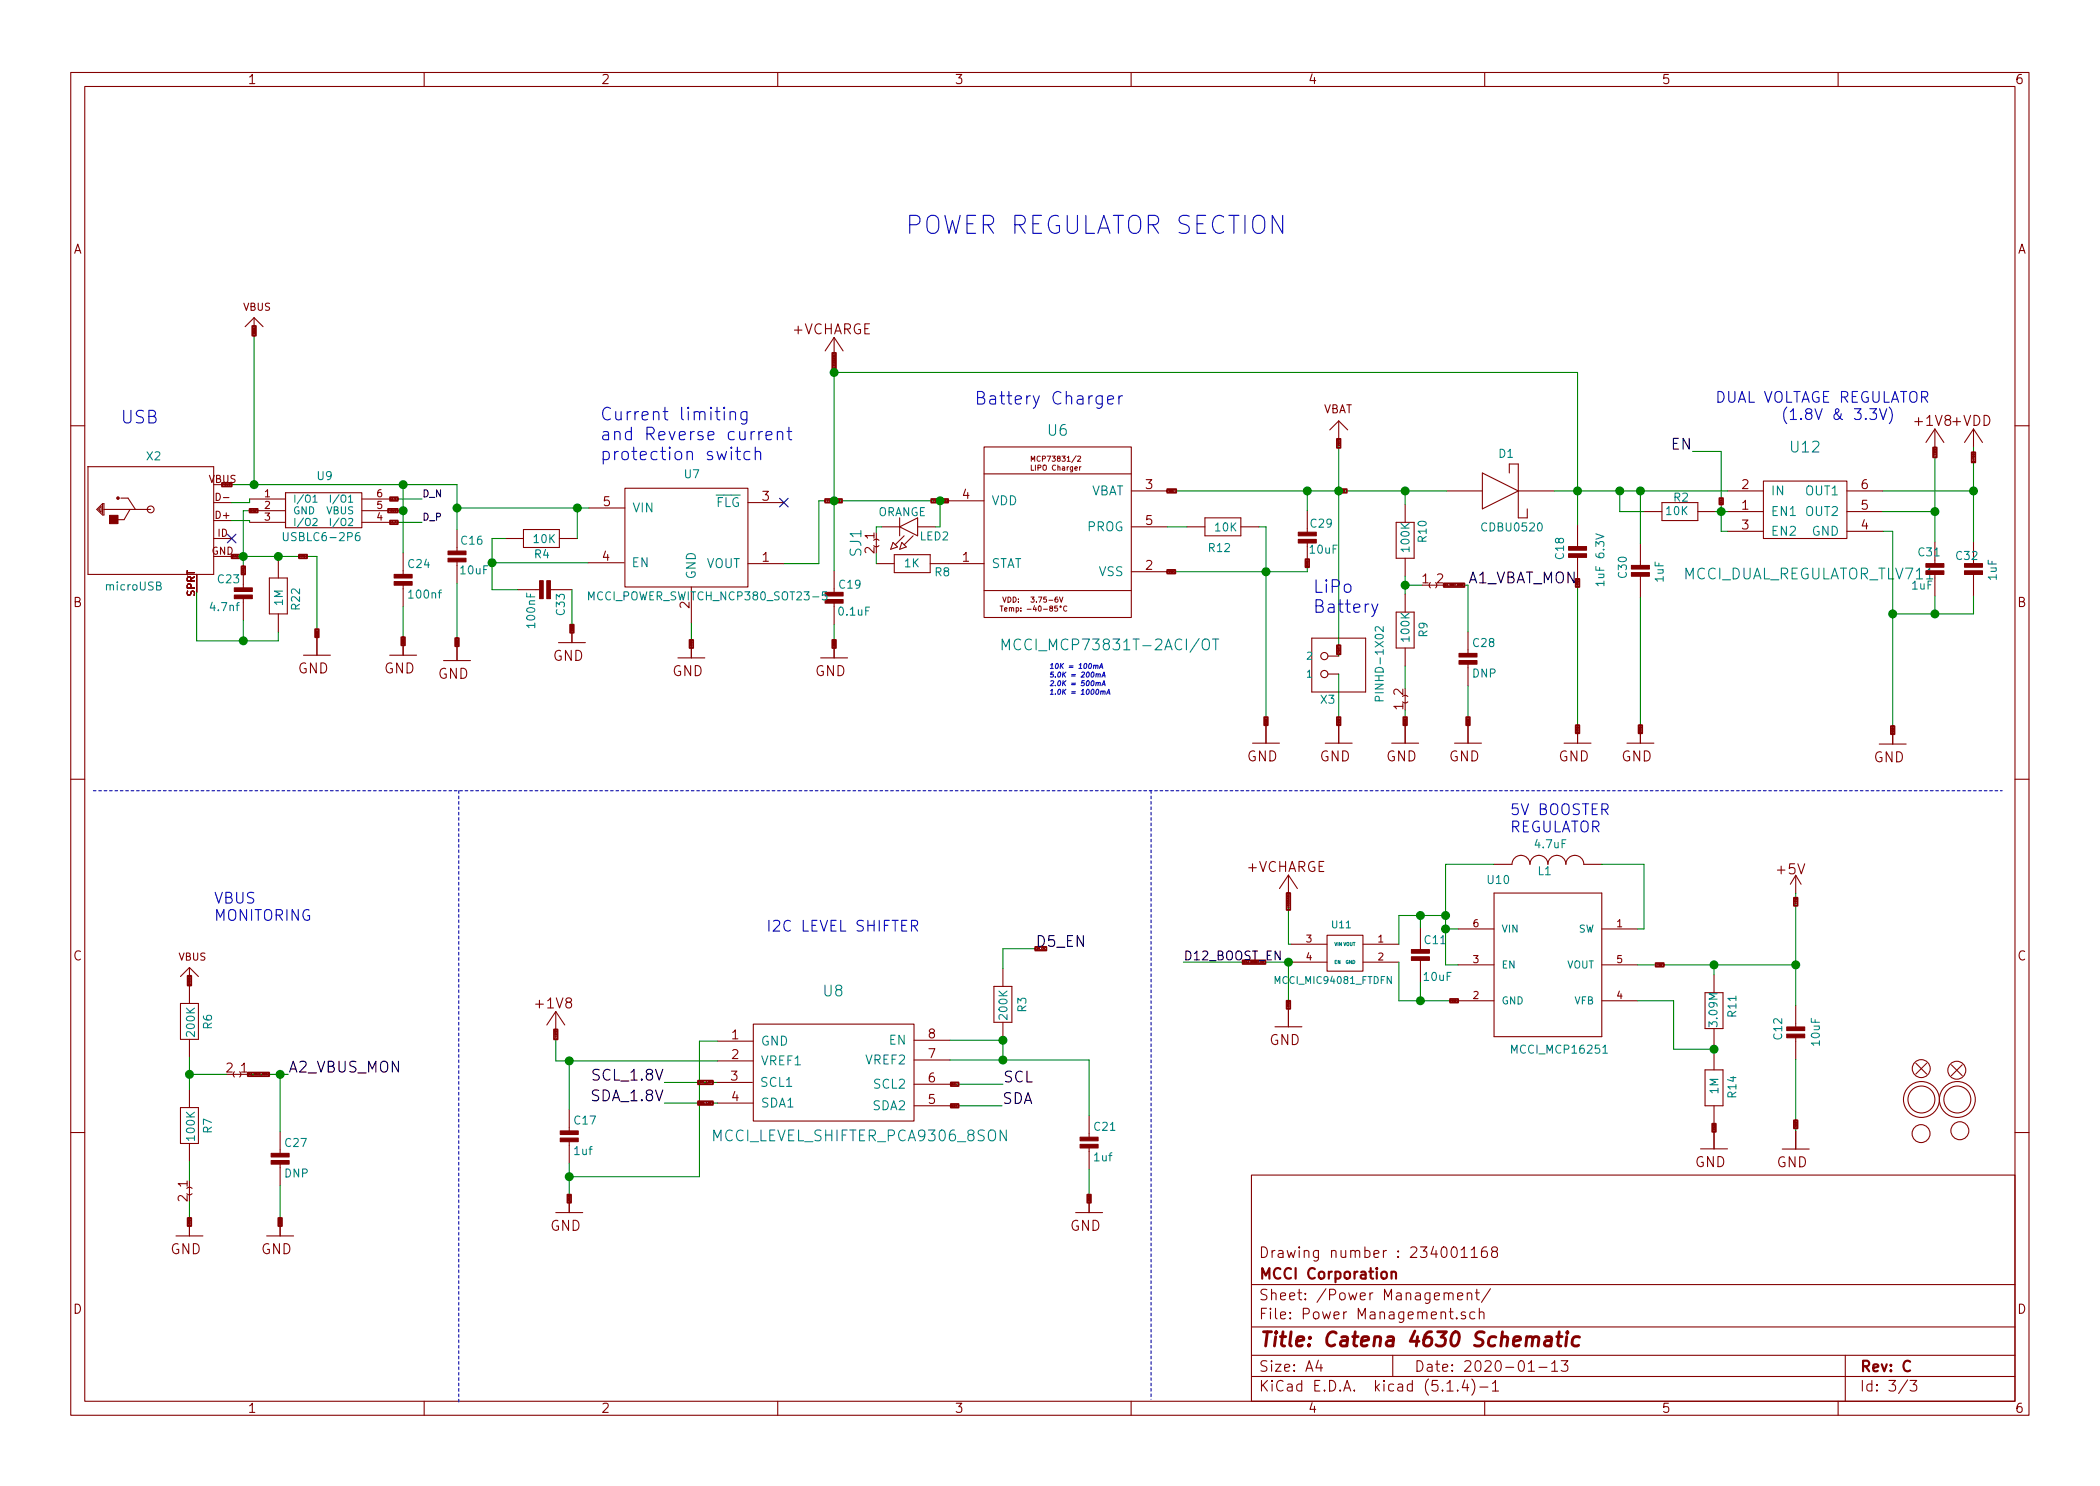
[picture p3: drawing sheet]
<svg xmlns="http://www.w3.org/2000/svg" width="297mm" height="210mm" viewBox="0 0 297 210" stroke-linecap="round" stroke-linejoin="round" font-family="sans-serif">
<defs><g id="words">
<text font-size="3.5" fill="#0000c2" x="128" y="33.1">POWER REGULATOR SECTION</text>
<text font-size="2.8" fill="#840000" x="178" y="190.5">Title: Catena 4630 Schematic</text>
<g font-size="2.5" fill="#0000c2">
<text x="17" y="59.9">USB</text>
<text x="84.8" y="59.5">Current limiting</text>
<text x="137.8" y="57.3">Battery Charger</text>
<text x="84.8" y="62.3">and Reverse current</text>
<text x="84.8" y="65.1">protection switch</text>
<text x="185.7" y="83.9">LiPo</text>
<text x="185.7" y="86.7">Battery</text>
</g>
<g font-size="2.1" fill="#0000c2">
<text x="242.6" y="57">DUAL VOLTAGE REGULATOR</text>
<text x="247.3" y="59.4">(1.8V &amp; 3.3V)</text>
<text x="213.5" y="115.3">5V BOOSTER</text>
<text x="213.5" y="117.8">REGULATOR</text>
<text x="30.2" y="127.9">VBUS</text>
<text x="30.2" y="130.3">MONITORING</text>
<text x="108.3" y="131.8">I2C LEVEL SHIFTER</text>
</g>
<g font-size="2.1" fill="#008484">
<text x="148.3" y="61.7">U6</text>
<text x="253.4" y="64">U12</text>
<text x="121.8" y="78.7" transform="rotate(-90 121.8 78.7)">SJ1</text>
<text x="238" y="82">MCCI_DUAL_REGULATOR_TLV711</text>
<text x="143.2" y="92">MCCI_MCP73831T-2ACI/OT</text>
<text x="116.5" y="141">U8</text>
<text x="101.1" y="161.5">MCCI_LEVEL_SHIFTER_PCA9306_8SON</text>
</g>
<g font-size="2.1">
<text x="236.4" y="63.6">EN</text>
<text x="207.6" y="82.5">A1_VBAT_MON</text>
<text x="146.4" y="134">D5_EN</text>
<text x="40.8" y="151.8">A2_VBUS_MON</text>
<text x="83.9" y="155.8">SDA_1.8V</text>
<text x="84.2" y="152.9">SCL_1.8V</text>
<text x="141.9" y="153.2">SCL</text>
<text x="141.7" y="156.2">SDA</text>
</g>
<g font-size="2.1" fill="#840000">
<text x="178" y="178">Drawing number : 234001168</text>
<text x="178" y="184">Sheet: /Power Management/</text>
<text x="178" y="181">MCCI Corporation</text>
<text x="178" y="186.7">File: Power Management.sch</text>
<text x="178" y="196.9">KiCad E.D.A. kicad (5.1.4)-1</text>
<text x="178" y="194.1">Size: A4</text>
<text x="200" y="194.1">Date: 2020-01-13</text>
<text x="263" y="194.1">Rev: C</text>
<text x="263" y="196.9">Id: 3/3</text>
</g>
<g font-size="2" fill="#840000">
<text x="112.1" y="47.3">+VCHARGE</text>
<text x="271" y="60.3">+1V8 +VDD</text>
<text x="42.1" y="95.3">GND</text>
<text x="54.3" y="95.3">GND</text>
<text x="78.2" y="93.5">GND</text>
<text x="95.1" y="95.7">GND</text>
<text x="115.3" y="95.7">GND</text>
<text x="62" y="96.1">GND</text>
<text x="176.4" y="107.7">GND</text>
<text x="186.7" y="107.7">GND</text>
<text x="196.1" y="107.7">GND</text>
<text x="205" y="107.7">GND</text>
<text x="220.4" y="107.7">GND</text>
<text x="229.3" y="107.7">GND</text>
<text x="265" y="107.9">GND</text>
<text x="176.4" y="123.4">+VCHARGE</text>
<text x="251.5" y="123.7">+5V</text>
<text x="75.9" y="142.7">+1V8</text>
<text x="179.6" y="147.9">GND</text>
<text x="239.8" y="165.1">GND</text>
<text x="251.3" y="165.2">GND</text>
<text x="24.1" y="177.5">GND</text>
<text x="36.9" y="177.5">GND</text>
<text x="77.8" y="174.2">GND</text>
<text x="151.4" y="174.2">GND</text>
</g>
<g font-size="1.8" fill="#840000">
<text x="35" y="11.9">1</text>
<text x="85" y="11.9">2</text>
<text x="135" y="11.9">3</text>
<text x="185" y="11.9">4</text>
<text x="235" y="11.9">5</text>
<text x="285" y="11.9">6</text>
<text x="10.4" y="35.9">A</text>
<text x="285.4" y="35.9">A</text>
<text x="85.4" y="71.6">5</text>
<text x="107.8" y="70.9">3</text>
<text x="136.2" y="70.6">4</text>
<text x="162.1" y="69.2">3</text>
<text x="246.4" y="69.2">2</text>
<text x="263.3" y="69.2">6</text>
<text x="123.7" y="76.3" transform="rotate(-90 123.7 76.3)">1</text>
<text x="162.1" y="74.3">5</text>
<text x="246.4" y="72.1">1</text>
<text x="246.4" y="74.9">3</text>
<text x="263.3" y="74.9">4</text>
<text x="263.3" y="72.1">5</text>
<text x="85.2" y="79.4">4</text>
<text x="107.8" y="79.5">1</text>
<text x="123.7" y="78.3" transform="rotate(-90 123.7 78.3)">2</text>
<text x="136.2" y="79.5">1</text>
<text x="162.1" y="80.6">2</text>
<text x="201.2" y="82.5">1</text>
<text x="203.2" y="82.5">2</text>
<text x="10.4" y="85.9">B</text>
<text x="97.5" y="86.1" transform="rotate(-90 97.5 86.1)">2</text>
<text x="285.4" y="85.9">B</text>
<text x="198.5" y="100.4" transform="rotate(-90 198.5 100.4)">1</text>
<text x="198.5" y="98.4" transform="rotate(-90 198.5 98.4)">2</text>
<text x="10.4" y="135.9">C</text>
<text x="285.4" y="135.9">C</text>
<text x="103.5" y="147.1">1</text>
<text x="103.5" y="149.9">2</text>
<text x="131.3" y="149.7">7</text>
<text x="131.3" y="146.9">8</text>
<text x="32" y="151.8">2</text>
<text x="34.1" y="151.8">1</text>
<text x="103.4" y="152.9">3</text>
<text x="103.5" y="155.8">4</text>
<text x="131.3" y="153.2">6</text>
<text x="131.3" y="156.2">5</text>
<text x="26.5" y="168" transform="rotate(-90 26.5 168)">1</text>
<text x="26.5" y="170" transform="rotate(-90 26.5 170)">2</text>
<text x="10.4" y="185.9">D</text>
<text x="285.4" y="185.9">D</text>
<text x="35" y="199.9">1</text>
<text x="85" y="199.9">2</text>
<text x="135" y="199.9">3</text>
<text x="185" y="199.9">4</text>
<text x="235" y="199.9">5</text>
<text x="285" y="199.9">6</text>
</g>
<g font-size="1.8" fill="#008484">
<text x="101.2" y="71.7">FLG</text>
<text x="140.2" y="71.5">VDD</text>
<text x="154.2" y="70.1">VBAT</text>
<text x="250.4" y="70.1">IN</text>
<text x="255.5" y="70.1">OUT1</text>
<text x="89.4" y="72.5">VIN</text>
<text x="153.8" y="75.2">PROG</text>
<text x="250.4" y="73">EN1</text>
<text x="250.4" y="75.8">EN2</text>
<text x="255.5" y="73">OUT2</text>
<text x="256.3" y="75.8">GND</text>
<text x="89.3" y="80.3">EN</text>
<text x="98.4" y="82" transform="rotate(-90 98.4 82)">GND</text>
<text x="99.9" y="80.4">VOUT</text>
<text x="140.2" y="80.4">STAT</text>
<text x="155.5" y="81.5">VSS</text>
<text x="107.6" y="147.9">GND</text>
<text x="125.8" y="147.8">EN</text>
<text x="107.4" y="153.8">SCL1</text>
<text x="107.6" y="150.7">VREF1</text>
<text x="122.6" y="150.6">VREF2</text>
<text x="123.7" y="154">SCL2</text>
<text x="107.6" y="156.7">SDA1</text>
<text x="123.5" y="157.1">SDA2</text>
</g>
<text font-size="1.7" x="167.4" y="135.9">D12_BOOST_EN</text>
<text font-size="1.6" fill="#840000" x="187.1" y="58.5">VBAT</text>
<g font-size="1.6" fill="#008484">
<text x="20.8" y="65.1">X2</text>
<text x="212" y="64.8">D1</text>
<text x="44.9" y="67.9">U9</text>
<text x="96.9" y="67.7">U7</text>
<text x="236.8" y="71">R2</text>
<text x="40.6" y="76.5">USBLC6-2P6</text>
<text x="65.3" y="77.1">C16</text>
<text x="75.5" y="76.8">10K</text>
<text x="124.2" y="73">ORANGE</text>
<text x="130.1" y="76.4">LED2</text>
<text x="171.9" y="75.2">10K</text>
<text x="185.4" y="74.6">C29</text>
<text x="199.4" y="78" transform="rotate(-90 199.4 78)">100K</text>
<text x="201.8" y="76.7" transform="rotate(-90 201.8 76.7)">R10</text>
<text x="209.8" y="75.2">CDBU0520</text>
<text x="235.7" y="72.9">10K</text>
<text x="15.1" y="83.5">microUSB</text>
<text x="30.9" y="82.5">C23</text>
<text x="57.8" y="80.4">C24</text>
<text x="65.2" y="81.2">10uF</text>
<text x="75.6" y="79">R4</text>
<text x="118.8" y="83.3">C19</text>
<text x="128" y="80.3">1K</text>
<text x="132.3" y="81.5">R8</text>
<text x="171" y="78.1">R12</text>
<text x="185.3" y="78.3">10uF</text>
<text x="221.2" y="79.1" transform="rotate(-90 221.2 79.1)">C18</text>
<text x="226.9" y="82.5" transform="rotate(-90 226.9 82.5)">1uF 6.3V</text>
<text x="230.1" y="81.7" transform="rotate(-90 230.1 81.7)">C30</text>
<text x="235.3" y="82.3" transform="rotate(-90 235.3 82.3)">1uF</text>
<text x="270.5" y="83.4">1uF</text>
<text x="271.4" y="78.7">C31</text>
<text x="276.8" y="79.2">C32</text>
<text x="282.4" y="82.1" transform="rotate(-90 282.4 82.1)">1uF</text>
<text x="29.9" y="86.5">4.7nf</text>
<text x="40" y="85.7" transform="rotate(-90 40 85.7)">1M</text>
<text x="42.4" y="86.2" transform="rotate(-90 42.4 86.2)">R22</text>
<text x="58" y="84.7">100nf</text>
<text x="75.7" y="88.7" transform="rotate(-90 75.7 88.7)">100nF</text>
<text x="79.9" y="87" transform="rotate(-90 79.9 87)">C33</text>
<text x="83.9" y="84.9">MCCI_POWER_SWITCH_NCP380_SOT23-5</text>
<text x="118.7" y="87.1">0.1uF</text>
<text x="199.4" y="90.7" transform="rotate(-90 199.4 90.7)">100K</text>
<text x="201.9" y="90.1" transform="rotate(-90 201.9 90.1)">R9</text>
<text x="208.3" y="95.9">DNP</text>
<text x="208.4" y="91.5">C28</text>
<text x="186.8" y="99.6">X3</text>
<text x="195.7" y="98.5" transform="rotate(-90 195.7 98.5)">PINHD-1X02</text>
<text x="210.5" y="125.1">U10</text>
<text x="217.2" y="120">4.7uF</text>
<text x="217.6" y="123.8">L1</text>
<text x="201.6" y="133.6">C11</text>
<text x="145.2" y="143.2" transform="rotate(-90 145.2 143.2)">R3</text>
<text x="201.5" y="138.8">10uF</text>
<text x="245.6" y="143.8" transform="rotate(-90 245.6 143.8)">R11</text>
<text x="27.6" y="146.6" transform="rotate(-90 27.6 146.6)">200K</text>
<text x="30" y="145.6" transform="rotate(-90 30 145.6)">R6</text>
<text x="142.5" y="144.1" transform="rotate(-90 142.5 144.1)">200K</text>
<text x="214.1" y="149.1">MCCI_MCP16251</text>
<text x="242.9" y="145.1" transform="rotate(-90 242.9 145.1)">3.09M</text>
<text x="252.1" y="147" transform="rotate(-90 252.1 147)">C12</text>
<text x="257.4" y="147.9" transform="rotate(-90 257.4 147.9)">10uF</text>
<text x="243.1" y="154.8" transform="rotate(-90 243.1 154.8)">1M</text>
<text x="245.6" y="155.3" transform="rotate(-90 245.6 155.3)">R14</text>
<text x="27.6" y="161.3" transform="rotate(-90 27.6 161.3)">100K</text>
<text x="30" y="160.3" transform="rotate(-90 30 160.3)">R7</text>
<text x="81.3" y="159.1">C17</text>
<text x="154.8" y="160">C21</text>
<text x="40.3" y="166.6">DNP</text>
<text x="40.4" y="162.3">C27</text>
<text x="81.3" y="163.4">1uf</text>
<text x="154.8" y="164.3">1uf</text>
</g>
<g font-size="1.4" fill="#840000">
<text x="34.4" y="44">VBUS</text>
<text x="29.5" y="68.3">VBUS</text>
<text x="30.8" y="70.9">D-</text>
<text x="37.5" y="70.4">1</text>
<text x="53.3" y="70.4">6</text>
<text x="30.6" y="73.4">D+</text>
<text x="30.8" y="75.9">ID</text>
<text x="37.5" y="72">2</text>
<text x="37.5" y="73.7">3</text>
<text x="53.3" y="73.7">4</text>
<text x="53.3" y="72">5</text>
<text x="29.9" y="78.5">GND</text>
<text x="27.6" y="84.4" transform="rotate(-90 27.6 84.4)">SPRT</text>
<text x="208.4" y="131.2">6</text>
<text x="228.7" y="131.2">1</text>
<text x="25.3" y="135.9">VBUS</text>
<text x="184.8" y="133.3">3</text>
<text x="184.8" y="135.9">4</text>
<text x="194.9" y="133.3">1</text>
<text x="194.9" y="135.9">2</text>
<text x="208.4" y="136.3">3</text>
<text x="228.7" y="136.3">5</text>
<text x="208.4" y="141.3">2</text>
<text x="228.7" y="141.3">4</text>
</g>
<g font-size="1.4" fill="#008484">
<text x="41.4" y="71.1">I/O1</text>
<text x="47.5" y="71.1">I/O1</text>
<text x="41.4" y="72.8">GND</text>
<text x="41.4" y="74.4">I/O2</text>
<text x="46.2" y="72.8">VBUS</text>
<text x="185" y="95.9">1</text>
<text x="185" y="93.3">2</text>
<text x="188.5" y="131.3">U11</text>
<text x="212.3" y="131.9">VIN</text>
<text x="223.3" y="131.9">SW</text>
<text x="212.3" y="137">EN</text>
<text x="221.6" y="137">VOUT</text>
<text x="180.6" y="139.2">MCCI_MIC94081_FTDFN</text>
<text x="212.3" y="142.1">GND</text>
<text x="222.7" y="142.1">VFB</text>
</g>
<g font-size="1.4">
<text x="59.7" y="70.4">D_N</text>
<text x="59.7" y="73.7">D_P</text>
</g>
<g font-size="1" fill="#840000">
<text x="146.4" y="65.3">MCP73831/2</text>
<text x="146" y="66.6">LIPO Charger</text>
<text x="141.5" y="86.5">Temp:</text>
<text x="141.8" y="85.2">VDD:</text>
<text x="146" y="86.5">-40-85°C</text>
<text x="146.3" y="85.2">3.75-6V</text>
</g>
<g font-size="1" fill="#0000c2">
<text x="148.3" y="94.6">10K = 100mA</text>
<text x="148.3" y="95.9">5.0K = 200mA</text>
<text x="148.3" y="97.1">2.0K = 500mA</text>
<text x="148.3" y="98.3">1.0K = 1000mA</text>
</g>
<g font-size=".6" fill="#008484">
<text x="188.7" y="133.8">VIN VOUT</text>
<text x="188.7" y="136.4">EN</text>
<text x="190.3" y="136.4">GND</text>
</g>
<g font-size=".4" fill="#840000">
<text x="36.1" y="47.3" transform="rotate(-90 36.1 47.3)">VBUS</text>
<text x="118.1" y="52.2" transform="rotate(-90 118.1 52.2)">+VCHARGE</text>
<text x="189.5" y="63.2" transform="rotate(-90 189.5 63.2)">VBAT</text>
<text x="273.8" y="64.3" transform="rotate(-90 273.8 64.3)">+1V8</text>
<text x="279.3" y="65.1" transform="rotate(-90 279.3 65.1)">+VDD</text>
<text x="31.6" y="68.7">VBUS</text>
<text x="55.4" y="70.7">D_N</text>
<text x="116.9" y="71">+VCHARGE</text>
<text x="132" y="71">+VCHARGE</text>
<text x="165.3" y="69.6">VBAT</text>
<text x="189.4" y="69.6">VBAT</text>
<text x="243.6" y="71.2" transform="rotate(-90 243.6 71.2)">EN</text>
<text x="35.5" y="72.4">GND</text>
<text x="55.1" y="72.4">VBUS</text>
<text x="55.4" y="74">D_P</text>
<text x="32.9" y="78.9">GND</text>
<text x="42.4" y="78.9">GND</text>
<text x="165.3" y="81">GND</text>
<text x="185" y="80.1" transform="rotate(-90 185 80.1)">GND</text>
<text x="204.4" y="82.9">A1_VBAT_MON</text>
<text x="223.3" y="82.8" transform="rotate(-90 223.3 82.8)">GND</text>
<text x="81" y="89.3" transform="rotate(-90 81 89.3)">GND</text>
<text x="45" y="90" transform="rotate(-90 45 90)">GND</text>
<text x="57.1" y="91.1" transform="rotate(-90 57.1 91.1)">GND</text>
<text x="97.9" y="91.5" transform="rotate(-90 97.9 91.5)">GND</text>
<text x="118.1" y="91.5" transform="rotate(-90 118.1 91.5)">GND</text>
<text x="189.5" y="92.4" transform="rotate(-90 189.5 92.4)">VBAT</text>
<text x="179.2" y="102.5" transform="rotate(-90 179.2 102.5)">GND</text>
<text x="189.5" y="102.5" transform="rotate(-90 189.5 102.5)">GND</text>
<text x="198.9" y="102.5" transform="rotate(-90 198.9 102.5)">GND</text>
<text x="207.8" y="102.5" transform="rotate(-90 207.8 102.5)">GND</text>
<text x="223.3" y="103.6" transform="rotate(-90 223.3 103.6)">GND</text>
<text x="232.2" y="103.6" transform="rotate(-90 232.2 103.6)">GND</text>
<text x="182.4" y="128.5" transform="rotate(-90 182.4 128.5)">+VCHARGE</text>
<text x="254.1" y="127.8" transform="rotate(-90 254.1 127.8)">+5V</text>
<text x="146.6" y="134.4">D5_EN</text>
<text x="175.9" y="136.3">D12_BOOST_EN</text>
<text x="234.5" y="136.6">+5V</text>
<text x="26.9" y="139.3" transform="rotate(-90 26.9 139.3)">VBUS</text>
<text x="182.4" y="142.5" transform="rotate(-90 182.4 142.5)">GND</text>
<text x="205.3" y="141.7">GND</text>
<text x="78.7" y="146.7" transform="rotate(-90 78.7 146.7)">+1V8</text>
<text x="35.2" y="152.1">A2_VBUS_MON</text>
<text x="99.1" y="153.3">SCL_1.8V</text>
<text x="134.6" y="153.5">SCL</text>
<text x="99" y="156.2">SDA_1.8V</text>
<text x="134.6" y="156.6">SDA</text>
<text x="242.6" y="159.9" transform="rotate(-90 242.6 159.9)">GND</text>
<text x="254.1" y="159.5" transform="rotate(-90 254.1 159.5)">GND</text>
<text x="26.9" y="173.3" transform="rotate(-90 26.9 173.3)">GND</text>
<text x="39.8" y="173.3" transform="rotate(-90 39.8 173.3)">GND</text>
<text x="154.2" y="170" transform="rotate(-90 154.2 170)">GND</text>
</g>
</g></defs>
<g fill="none" stroke="#840000" stroke-width=".15">
<path d="M10 10.3h277v189.9h-277zM12 12.2h273v186.1h-273zM60 10.3v1.9M110 10.3v1.9M160 10.3v1.9M210 10.3v1.9M260 10.3v1.9M35.9 45l-1.2 1.2M35.9 45v2.5M35.9 45l1.3 1.2M118 47.7v2.6M118 47.7l-1.3 2"/>
<path d="M118 47.7l1.3 2M189.4 59.6v2.5M189.4 59.6l-1.3 1.2M189.4 59.6l1.2 1.2M10 60.2h2M12.4 66h17.8v15.3h-17.8v-15.3M13.7 72.1l.8-.8h.2v1.6h-.2zM13.9 72.1l.4-.4v.8l-.2-.2v-.2M14.5 71.3v1.4M14.7 72.1h6.6M17.1 70.5h1l1.1 1.6M18.4 72.1l-.8 1.4h-1.2"/>
<path d="M30.2 71.1h2.6M30.2 73.7h2.6M30.2 78.7h2.6M30.2 76.2h2.6M30.2 68.6h2.6M35.3 73.9h5.1M35.3 70.6h5.1M35.3 72.3h5.1M39.4 79.2v2.6M40.4 69.7v5zM40.4 69.7h10.8v5h-10.8zM51.2 73.9h5.1"/>
<path d="M51.2 70.6h5.1M51.2 72.3h5.1M57 78.2v3.3M64.6 74.9v3.3M64.6 79.2v3.3M71.5 76.2h2.5M74 74.9h5.1v2.6h-5.1zM79.1 76.2h2.6M83.2 79.6h5.1M83.3 71.9h5.1M88.4 69.1h17.4v14h-17.4zM105.8 71.1h5.1"/>
<path d="M105.8 79.8h5.1M123.6 76.4a.55 .55 0 0 1 .7 0M123.6 77.2a.55 .55 0 0 0 .7 0M124 76.3v1zM124 79.8h2.5M124.7 74.5h2.6M126.3 76.8l.6 .6-.9 .3zM126.5 78.5h5.1v2.5h-5.1zM127.3 74.5l2.5-1.2v2.5zM127.3 73.3v2.5M127.6 76.8l.6 .6-.9 .3zM127.9 75.8l-1.3 1.3"/>
<path d="M129.2 75.8l-1.3 1.3M129.8 74.5h2.5M131.6 79.8h7.6M134.1 70.9h5.1M139.2 63.2h20.8v24.2h-20.8zM139.2 67.1h20.8M160 69.5h5.1M160 74.5h5.1M167.9 74.5h2.5M170.4 73.3h5.1v2.5h-5.1zM175.5 74.5h2.6M184.9 72.3v3.3"/>
<path d="M184.9 76.6v3.3M197.5 73.9h2.5v5.1h-2.5zM198.8 71.4v2.5M198.8 79v2.5M204.6 69.5h5.1M209.7 66.9l5.1 2.6-5.1 2.5zM213.5 66.9v-1.2h1.3v7.6h1.2v-1.3M214.8 69.5h5M223.1 74.3v3.3M223.1 78.6v3.3M232 77v3.3M232.5 72.4h2.6"/>
<path d="M235.1 71.1h5.1v2.6h-5.1zM240.2 72.4h2.5M244.3 72.4h5.1M244.3 69.5h5.1M244.3 75.2h5.1M249.4 68.1h11.8v8.1h-11.8zM261.2 72.4h5.1M261.2 69.5h5.1M261.2 75.2h5.1M273.7 60.7v2.5M273.7 76.7v3.3M273.7 60.7l-1.3 1.9"/>
<path d="M273.7 60.7l1.3 1.9M279.1 60.7v2.5M279.1 76.7v3.3M279.1 60.7l-1.2 1.9M279.1 60.7l1.3 1.9M285 60.2h2M27.8 81.3v2.5M34.4 80.1v3.3M34.4 84.4v3.4M38.1 81.8h2.5v5.1h-2.5zM39.4 86.9v2.5M42.9 92.7h3.8"/>
<path d="M44.8 90.2v2.5M55.1 92.7h3.8M57 82.5v3.3M57 90.2v2.5M62.7 93.5h3.8M64.6 90.9v2.6M73.3 83.4h3.3M77.6 83.4h3.3M79 90.9h3.8M80.9 88.4v2.5M95.9 93.1h3.8M97.8 83.1v5"/>
<path d="M97.8 90.5v2.6M116.1 93.1h3.8M118 80.8v3.3M118 85.1v3.3M118 90.5v2.6M139.2 83.6h20.8M160 80.9h5.1M185.5 90.3h7.7v7.6h-7.7zM187.8 95.4h1.6M187.8 92.8h1.6M197.5 86.6h2.5v5.1h-2.5zM198.4 99.3a.55 .55 0 0 0 .7 0"/>
<path d="M198.4 98.5a.55 .55 0 0 1 .7 0M198.8 98.4v1zM198.8 84.1v2.5M198.8 91.7v2.5M202.2 82.8h1zM202.3 82.4a.55 .55 0 0 0 0 .8M203.1 82.4a.55 .55 0 0 1 0 .8M207.6 89.4v3.3M207.6 93.7v3.3M232 81.3v3.3M273.7 81v3.3M279.1 81v3.3"/>
<path d="M10 110.3h2M177.2 105.2h3.8M179.1 102.6v2.6M187.5 105.2h3.8M189.4 102.6v2.6M196.8 105.2h3.9M198.8 102.6v2.6M205.7 105.2h3.8M207.6 102.6v2.6M221.2 105.2h3.8M223.1 102.6v2.6M230.1 105.2h3.8"/>
<path d="M232 102.6v2.6M265.8 105.3h3.8M267.7 102.7v2.6M285 110.3h2M26.8 136.9v5.1M26.8 136.9l-1.3 1.3M26.8 136.9l1.3 1.3M140.6 139.6h2.5v5h-2.5zM141.9 137v2.6M182.2 123.8v2.6M182.2 123.8l-1.2 1.9M182.2 123.8l1.3 1.9"/>
<path d="M182.6 133.6h5.1M182.6 136.1h5.1M187.7 132.3h5.1v5.1h-5.1zM192.8 133.6h5.1M192.8 136.1h5.1M200.9 131.3v3.3M200.9 135.6v3.3M206.2 131.4h5.1M206.2 136.5h5.1M211.3 122.3h2.6a1.27 1.27 0 0 1 1.2-1.3 1.27 1.27 0 0 1 1.3 1.3 1.27 1.27 0 0 1 1.3-1.3 1.27 1.27 0 0 1 1.2 1.3 1.27 1.27 0 0 1 1.3-1.3 1.27 1.27 0 0 1 1.3 1.3 1.27 1.27 0 0 1 1.3-1.3 1.27 1.27 0 0 1 1.2 1.3h2.6M211.3 126.4h15.3v20.3h-15.3zM226.6 131.4h5"/>
<path d="M226.6 136.5h5M242.4 137.9v2.6M254 123.8l-.8 1.3M254 123.8v2.6M254 123.8l.8 1.3M25.5 156.7h2.6v5.1h-2.6zM25.5 142h2.6v5.1h-2.6zM26.8 147.1v2.5M26.8 154.2v2.5M33 152h1zM33.1 151.6a.55 .55 0 0 0 0 .8M33.9 151.6a.55 .55 0 0 1 0 .8"/>
<path d="M78.6 143.1v2.6M78.6 143.1l-1.3 1.9M78.6 143.1l1.3 1.9M80.5 157v3.3M101.3 153.2h5.1M101.5 147.3h5.1M101.5 150.1h5.1M101.5 156.1h5.1M106.6 144.9h22.7v13.7h-22.7zM129.3 158.6h.1M129.3 156.5h5.1M129.3 153.4h5.1"/>
<path d="M129.3 150h5.1M129.3 147.2h5.1M141.9 144.6v2.6M154.1 157.9v3.3M180.3 145.3h3.8M182.2 142.7v2.6M206.2 141.6h5.1M226.6 141.6h5M241.2 151.4h2.5v5.1h-2.5zM241.2 140.5h2.5v5h-2.5zM242.4 145.5v2.6M242.4 148.8v2.6"/>
<path d="M242.4 156.5v2.5M254 142.3v3.3M254 146.6v3.3M271 150.4l1.5 1.6M272.5 150.4l-1.5 1.6M276 150.7l1.5 1.5M277.5 150.7l-1.5 1.5M10 160.2h2M24.9 174.9h3.8M26.4 168.1a.55 .55 0 0 1 .8 0M26.4 168.9a.55 .55 0 0 0 .8 0M26.8 168v1z"/>
<path d="M26.8 161.8v2.5M26.8 172.3v2.6M37.7 174.9h3.8M39.6 160.1v3.3M39.6 164.5v3.3M39.6 172.3v2.6M78.6 171.6h3.8M80.5 161.3v3.3M80.5 169v2.6M152.1 171.6h3.9M154.1 162.2v3.3M154.1 169v2.6"/>
<path d="M177 166.3h108v32h-108zM206.7 176.9l.4-.5v1.5M206.7 177.9h.8M208.1 176.9l.3-.2 .1-.3v1.5M208.1 177.9h.9M210.3 176.4a.59 .59 0 0 0-.8 .7l.1 .7a.51 .51 0 0 0 .7 0 .61 .61 0 0 0 0-.7 .57 .57 0 0 0-.7 0l-.1 .2M211.3 177.1l-.2-.1-.1-.2 .1-.3a.48 .48 0 0 1 .7 .1v.2l-.1 .2-.4 .1a.48 .48 0 0 0-.2 .7 .53 .53 0 0 0 .7 0 .51 .51 0 0 0-.3-.7M240.5 162.6h3.8M242.4 160v2.6M252.1 162.6h3.8M254 160v2.6M285 160.2h2"/>
<path d="M60 198.3v1.9M110 198.3v1.9M160 198.3v1.9M177 194.8h108M177 191.8h108M177 187.8h108M177 181.8h108M186.5 192.5l-.4 1h1M186.8 193v1M197 191.8v3M204.7 196.8h.8M204.9 183.1l.2-.2 .4 .1v.9"/>
<path d="M206 186.5h.1l-.1 .1v-.1v.1M206.2 196.7v.1l-.1-.1h.1v.1M206.2 183.4l.7-.1-.1-.3-.4-.1-.2 .2v.7l.2 .1 .4-.1M207.2 195.2l-.4 1.1h.9M207.3 185.7a.37 .37 0 0 0-.6 .1v.1a.54 .54 0 0 0 .6 .3v.3l-.2 .1-.4-.1M207.5 183.1a.38 .38 0 0 1 .7 0v.8M207.5 182.9v1M207.5 195.8v1M208.2 195.1a1.71 1.71 0 0 1 0 2.3M208.6 185.7a.48 .48 0 0 0-.6 0l-.1 .2 .1 .6a.48 .48 0 0 0 .6 0M208.7 182.9h.5M208.9 182.4v1.3l.1 .1 .2 .1"/>
<path d="M209.2 185.7a.41 .41 0 0 1 .7 .1v.8M209.2 185.1v1.5M209.3 196.3h1.2M210 198.3v1.9M210.8 182.3l-1.3 2M211.1 195.8l.3-.3 .1-.2v1.5M211.1 196.8h.9M216.2 194h.8M217.7 193.5h1.1M219.5 193l.4-.5v1.5M219.5 194h.8M220.8 192.5h1l-.5 .6a.39 .39 0 0 1 .5 .3v.3l-.2 .2-.5 .1-.3-.1"/>
<path d="M260 198.3v1.9M261 191.8v6.5M269.8 195.2l-1.2 2M270.2 195.3h.9l-.5 .6 .4 .1 .1 .2-.1 .5-.2 .1h-.4l-.2-.1"/>
<circle cx="21.3" cy="72.1" r=".48"/>
<circle cx="187.3" cy="95.4" r=".51"/>
<circle cx="187.3" cy="92.8" r=".51"/>
<circle cx="271.8" cy="151.2" r="1.27"/>
<circle cx="271.8" cy="155.6" r="2.54"/>
<circle cx="271.8" cy="155.6" r="1.9"/>
<circle cx="276.8" cy="151.4" r="1.27"/>
<circle cx="276.9" cy="155.6" r="2.54"/>
<circle cx="276.9" cy="155.6" r="1.9"/>
<circle cx="277.2" cy="160" r="1.27"/>
<circle cx="271.7" cy="160.4" r="1.27"/>
</g>
<path d="M216.8 189.4a.47 .47 0 0 1 .4-.3 .47 .47 0 0 1 .5 .3l-.1 1M218.6 189.2l.2-.1 .6 .1 .1 .2-.1 1M219.5 189.6l-.2 .1h-.5a.4 .4 0 0 0-.3 .3 .4 .4 0 0 0 .2 .4l.7-.1M220.2 189.1h.8M220.5 188.4l-.2 1.8 .1 .1 .4 .1M221.6 189.1l-.1 1.3M221.7 188.4l-.1 .1 .1 .1 .1-.1-.1-.1v.2M223.4 189.2a.68 .68 0 0 0-1 .3v.6v.2l.3 .1 .6-.1" fill="none" stroke="#840000" stroke-width=".41"/>
<path d="M196.8 179.9v1M196.8 180.1a.38 .38 0 0 1 .7 0v.8" fill="none" stroke="#840000" stroke-width=".3"/>
<g fill="#840000" stroke="#840000" stroke-width=".15">
<path d="M152.8 161.9h2.5v.5h-2.5z"/>
<path d="M152.8 160.9h2.5v.5h-2.5z"/>
<path d="M230.8 81h2.5v.5h-2.5z"/>
<path d="M230.8 80h2.5v.5h-2.5z"/>
<path d="M272.4 80.8h2.6v.5h-2.6z"/>
<path d="M272.4 79.8h2.6v.5h-2.6z"/>
<path d="M277.9 80.8h2.5v.5h-2.5z"/>
<path d="M277.9 79.8h2.5v.5h-2.5z"/>
<path d="M79.2 161h2.6v.5h-2.6z"/>
<path d="M79.2 160h2.6v.5h-2.6z"/>
<path d="M15.5 72.9h1.2v1.2h-1.2z"/>
<path d="M206.4 93.5h2.5v.5h-2.5z"/>
<path d="M206.4 92.5h2.5v.5h-2.5z"/>
<path d="M76.3 82.2h.5v2.5h-.5z"/>
<path d="M77.3 82.2h.6v2.5h-.6z"/>
<path d="M63.4 79h2.5v.5h-2.5z"/>
<path d="M63.4 78h2.5v.5h-2.5z"/>
<path d="M116.7 84.8h2.6v.5h-2.6z"/>
<path d="M116.7 83.8h2.6v.5h-2.6z"/>
<path d="M183.6 76.3h2.6v.5h-2.6z"/>
<path d="M183.6 75.3h2.6v.5h-2.6z"/>
<path d="M55.8 82.3h2.5v.5h-2.5z"/>
<path d="M55.8 81.3h2.5v.5h-2.5z"/>
<path d="M33.1 84.2h2.6v.5h-2.6z"/>
<path d="M33.1 83.2h2.6v.5h-2.6z"/>
<path d="M221.9 78.4h2.5v.5h-2.5z"/>
<path d="M221.9 77.3h2.5v.5h-2.5z"/>
<path d="M38.4 164.2h2.5v.5h-2.5z"/>
<path d="M38.4 163.2h2.5v.5h-2.5z"/>
<path d="M252.7 146.3h2.6v.5h-2.6z"/>
<path d="M252.7 145.3h2.6v.5h-2.6z"/>
<path d="M199.6 135.4h2.6v.5h-2.6z"/>
<path d="M199.6 134.4h2.6v.5h-2.6z"/>
<circle cx="16.7" cy="70.5" r=".18"/>
</g>
<g fill="none" stroke="#840000" stroke-width=".14">
<path d="M145.9 65.3v-.8l.2 .5 .3-.5v.8M152.4 64.6h.4l.1 .1-.5 .6h.5M152.9 66l-.2 .2M273.7 64.3v.1M34.3 80.6h.2l-.2 .2h.2M34.3 80.9v.1h.2v-.1h-.1M34.3 80.4h.2v.1h-.2zM64.5 90.8h.2l-.2 .1h.2M64.5 91v.2h.2v-.2l-.1 .1M64.5 90.5h.2v.1h-.2zM145.3 86.2h.5M145.8 84.5h.5l-.3 .3h.3v.3l-.1 .1-.4-.1"/>
<path d="M149.9 84.5l.2 .7 .2-.7M150.9 85.8a.33 .33 0 0 0-.5 .3 .33 .33 0 0 0 .5 .3M267.6 103.2h.2l-.2 .2h.2M267.6 103.5v.1h.2v-.1h-.1M267.6 103h.2v.1h-.2zM234.4 136.5h.2M78.6 146.6v.2M80.4 169.5h.2l-.2 .2h.2M80.4 169.8v.1h.2v-.1h-.1M80.4 169.3h.2v.1h-.2z"/>
</g>
<g fill="none" stroke="#008484" stroke-width=".15">
<path d="M40.1 75.4v.9l.2 .2 .3-.1 .1-.1v-.9M44.3 70.3l.3-.3v1.1M44.3 73.4l.4-.1 .1 .1 .1 .2-.7 .8h.7M44.3 71.1h.6M46.7 70v1.1M46.7 73.3v1.1M48 73.3l-.9 1.3M48 70l-.9 1.3M48.3 73.5l.2-.2a.35 .35 0 0 1 .4 .4v.5a.34 .34 0 0 1-.6 0zM49.3 73.4l.4-.1 .1 .1 .1 .2-.6 .8h.6M50.8 75.4a.46 .46 0 0 0-.5 .4v.5l.1 .1 .3 .1 .2-.1v-.4l-.1-.2h-.3l-.2 .2M225.7 75.5l1.2 .4-1.2 .4"/>
<path d="M22.1 82.9l.5-.1a.26 .26 0 0 0 .2-.3 .26 .26 0 0 0-.3-.2h-.4v1.2h.5l.2-.2a.31 .31 0 0 0-.3-.4M83.3 84.9v-1.2l.3 .9 .4-.9v1.2M116.9 83.7h-.5l-.1 .6 .2-.1h.4l.1 .2-.1 .4-.2 .1-.4-.1M141.8 91.9v-1.5l.5 1.1 .5-1.1v1.5M171.5 90.4h.9M172 90.4v1.5M195.1 99.2l-.1-.6-.1-.1-.3 .1-.1 .1v.5h1.2M195.7 88.7v.7l-.9-.7h-.2l-.1 .2 .1 .4M226.7 149h.7"/>
</g>
<path d="M13.2 111.9h270M64.9 111.9v86.5M162.8 111.9v86.1" fill="none" stroke="#0000c2" stroke-width=".15" stroke-dasharray=".4 .4"/>
<g fill="none" stroke="#008400" stroke-width=".15">
<path d="M35.9 47.5v21.1M118 52.7h105.1v21.6M118 50.3v30.5M32.8 78.7h12v11.5M32.8 68.6h31.8v6.3M32.8 73.7h2.5v.2M35.3 72.3h-.9v7.8M35.3 70.6v.5h-2.5M39.4 78.7v.5M56.3 72.3h.7M56.3 73.9h3.4M56.3 70.6h3.4"/>
<path d="M57 68.6v9.6M64.6 71.9h18.7M69.6 79.6h13.6M71.5 76.2h-1.9v7.2h3.7M81.7 71.9v4.3M124 78.4v1.4M124.7 74.5h-.7v.8M133 70.9v3.6h-.7M134.1 70.9h-18.3v8.9h-4.9M165.1 69.5h39.5M165.1 74.5h2.8M178.1 74.5h1v28.1"/>
<path d="M184.9 69.5v2.8M184.9 79.9v1h-19.8M189.4 62.1v30.7M198.8 69.5v1.9M219.8 69.5h24.5M229.1 69.5v2.9h3.4M232 69.5v7.5M239.4 63.9h4.1v11.3h.8M242.7 72.4h1.6M266.3 75.2h1.4v27.5M266.3 69.5h12.8M266.3 72.4h7.4"/>
<path d="M273.7 63.2v13.5M279.1 63.2v13.5M27.8 83.8v6.9h11.6v-1.3M34.4 87.8v2.9M57 85.8v4.4M64.6 82.5v8.4M80.9 83.4v5M97.8 88.1v2.4M118 88.4v2.1M189.4 95.4v7.2M198.8 81.5v2.6M198.8 94.2v3.2"/>
<path d="M198.8 82.8h2.4M204.2 82.8h3.4v6.6M207.6 97v5.6M223.1 81.9v20.7M232 84.6v18M273.7 84.3v2.6M279.1 84.3v2.6h-11.4M198.8 100.5v2.1M146.4 134.2h-4.5v2.8M167.4 136.1h15.2M182.2 126.4v7.2h.4M182.2 136.1v6.6"/>
<path d="M197.9 136.1v5.5h8.3M200.9 129.5v1.8M200.9 138.9v2.7M204.5 129.5h-6.6v4.1M204.5 131.4h1.7M211.3 122.3h-6.8v14.2h1.7M226.6 122.3h5.9v9.1h-.9M231.6 136.5h22.4M242.4 136.5v1.4M254 126.4v15.9M26.8 152h5.2M26.8 149.6v4.6"/>
<path d="M35.1 152h5.7M39.6 152v8.1M78.6 145.7v4.4h22.9M80.5 150.1v6.9M94 156.1h7.5M94 153.2h7.3M101.5 147.3h-2.6v19.2h-18.4M134.4 150h19.7v7.9M134.4 147.2h7.5v2.8M134.4 153.4h7.5M134.4 156.5h7.3M231.6 141.6h5.1v6.9h5.7"/>
<path d="M242.4 148.1v.7M242.4 159v1M254 149.9v10.1M26.8 164.3v2.7M26.8 170v2.3M39.6 167.8v4.5M80.5 164.6v4.4M154.1 165.5v3.5"/>
</g>
<g fill="none" stroke="#840000" stroke-width=".25">
<path d="M35.7 46.1h.5v1.4h-.5zM117.7 49.9h.5v2.4h-.5zM32.8 78.5h1.1v.5h-1.1zM35.3 72h1.1v.5h-1.1zM42.3 78.5h1.1v.5h-1.1zM54.9 72h1.4v.5h-1.4zM55.2 73.7h1.1v.5h-1.1zM55.2 70.4h1.1v.5h-1.1zM116.7 70.6h2.4v.5h-2.4zM131.7 70.6h2.4v.5h-2.4zM165.1 69.2h1.3v.5h-1.3zM184.7 79.1h.5v1.2h-.5z"/>
<path d="M189.1 62.1h.5v1.3h-.5zM189.2 69.2h1.3v.5h-1.3zM243.2 70.5h.5v.9h-.5zM273.4 63.3h.5v1.4h-.5zM278.9 64h.5v1.4h-.5zM34.2 80.1h.5v1.2h-.5zM44.6 89h.5v1.2h-.5zM56.8 90.2h.5v1.1h-.5zM64.4 90.3h.5v1.1h-.5zM80.6 88.4h.6v1.1h-.6zM97.5 90.5h.5v1.2h-.5zM117.7 90.5h.5v1.2h-.5z"/>
<path d="M165.1 80.6h1.1v.5h-1.1zM189.1 91.3h.5v1.3h-.5zM204.2 82.5h2.9v.6h-2.9zM178.8 101.5h.5v1.1h-.5zM189.1 101.5h.5v1.1h-.5zM198.5 101.5h.5v1.1h-.5zM207.4 101.5h.5v1.1h-.5zM222.9 102.6h.5v1.2h-.5zM231.8 102.6h.5v1.2h-.5zM267.5 102.7h.5v1.2h-.5zM26.5 138.1h.6v1.3h-.6zM175.8 135.9h3.2v.5h-3.2z"/>
<path d="M182 126.4h.5v2.3h-.5zM234.2 136.3h1.1v.5h-1.1zM253.7 127h.6v1.2h-.6zM35.1 151.8h3v.5h-3zM78.4 145.7h.5v1.4h-.5zM98.7 152.9h2.1v.5h-2.1zM98.7 155.8h2.1v.5h-2.1zM134.5 153.2h1.1v.5h-1.1zM134.5 156.2h1.1v.5h-1.1zM182 141.6h.5v1.1h-.5zM205.1 141.3h1.1v.6h-1.1zM242.2 159h.5v1.1h-.5z"/>
<path d="M253.7 158.5h.6v1.2h-.6zM26.5 172.3h.6v1.2h-.6zM39.4 172.3h.5v1.2h-.5zM80.3 169h.5v1.2h-.5zM153.8 169h.5v1.2h-.5z"/>
</g>
<g fill="none" stroke="#0000c2" stroke-width=".15">
<path d="M102.4 57.6l-.1 .1 .1 .1 .1-.1-.1-.1v.2M102.4 58.2v1.2M103.3 58.4a.46 .46 0 0 1 .7 .1v.9M103.3 58.2v1.2M105.6 58.2v1.5a.47 .47 0 0 1-.7 .2M105.6 58.3a.6 .6 0 0 0-.7 .1l-.1 .2 .1 .7a.6 .6 0 0 0 .7 0M156.7 56.6l.8-.2-.1-.3-.5-.1-.2 .1v.2v.8l.2 .1 .5-.1M158.3 56v1.2M158.8 56a.45 .45 0 0 0-.5 .3M262.3 57.8h.9l-.5 .6 .5 .1v.2v.5l-.2 .2h-.5l-.2-.2M263.9 59.2l.1 .1-.1 .1-.1-.1 .1-.1v.2M264.5 57.8h.9l-.5 .6a.39 .39 0 0 1 .5 .3v.3l-.1 .3-.6 .1-.2-.2"/>
<path d="M265.9 57.8l.5 1.6 .5-1.6M267.2 57.6a1.78 1.78 0 0 1 0 2.3M104 63.9h.7M104.3 63.3v1.5l.1 .2h.3M106.1 64a.6 .6 0 0 0-.8 0l-.1 .2 .1 .7a.6 .6 0 0 0 .8 .1M106.8 64a.46 .46 0 0 1 .8 .1v.9M106.8 63.3v1.7M108.4 61.6l.8-.1-.1-.4h-.5h-.2v.2v.8l.2 .1 .5-.1M110 61.2a.46 .46 0 0 1 .7 .1v.9M110 61.1v1.1M111.3 61.1h.7M111.6 60.4v1.6l.1 .1 .3 .1"/>
<path d="M154.7 94.2h.3v.4M155 94.2l.1-.1 .2 .1v.4M155 95.4h.3v.4M155 96.6h.3v.4M155.3 95.4h.3v.4M155.3 96.7l.3-.1v.4M155.5 94.6l.3-.7 .2 .7M155.6 94.4h.3M155.7 97.8h.3v.4M155.7 97.8v.4M155.9 95.8l.3-.7 .1 .7M155.9 97l.3-.7 .1 .7"/>
<path d="M155.9 95.6h.4M155.9 96.8h.4M156 97.9l.1-.1h.2v.4M156.5 98.2l.3-.7 .2 .7M156.6 98h.3M194 85.5l.5 1.1M194.9 85.5l-.6 1.6-.3 .1M128.9 131l.8-.1 .1-.2-.1-.4-.2-.1h-.6v1.5M129.3 131l.5 .7"/>
</g>
<g fill="#008400" stroke="#008400" stroke-width=".25">
<circle cx="204.5" cy="129.5" r=".51"/>
<circle cx="179.1" cy="80.9" r=".51"/>
<circle cx="184.9" cy="69.5" r=".51"/>
<circle cx="223.1" cy="69.5" r=".51"/>
<circle cx="200.9" cy="129.5" r=".51"/>
<circle cx="267.7" cy="86.9" r=".51"/>
<circle cx="273.7" cy="86.9" r=".51"/>
<circle cx="189.4" cy="69.5" r=".51"/>
<circle cx="273.7" cy="72.4" r=".51"/>
<circle cx="279.1" cy="69.5" r=".51"/>
<circle cx="57" cy="72.3" r=".51"/>
<circle cx="34.4" cy="90.7" r=".51"/>
<circle cx="39.4" cy="78.7" r=".51"/>
<circle cx="26.8" cy="152" r=".51"/>
<circle cx="34.4" cy="78.7" r=".51"/>
<circle cx="200.9" cy="141.6" r=".51"/>
<circle cx="182.2" cy="136.1" r=".51"/>
<circle cx="242.4" cy="148.5" r=".51"/>
<circle cx="243.5" cy="72.4" r=".51"/>
<circle cx="64.6" cy="71.9" r=".51"/>
<circle cx="57" cy="68.6" r=".51"/>
<circle cx="141.9" cy="150" r=".51"/>
<circle cx="69.6" cy="79.6" r=".51"/>
<circle cx="81.7" cy="71.9" r=".51"/>
<circle cx="80.5" cy="166.5" r=".51"/>
<circle cx="80.5" cy="150.1" r=".51"/>
<circle cx="198.8" cy="82.8" r=".51"/>
<circle cx="118" cy="52.7" r=".51"/>
<circle cx="141.9" cy="147.2" r=".51"/>
<circle cx="133" cy="70.9" r=".51"/>
<circle cx="229.1" cy="69.5" r=".51"/>
<circle cx="198.8" cy="69.5" r=".51"/>
<circle cx="232" cy="69.5" r=".51"/>
<circle cx="39.6" cy="152" r=".51"/>
<circle cx="242.4" cy="136.5" r=".51"/>
<circle cx="254" cy="136.5" r=".51"/>
<circle cx="35.9" cy="68.6" r=".51"/>
<circle cx="118" cy="70.9" r=".51"/>
<circle cx="204.5" cy="131.4" r=".51"/>
</g>
<path d="M32.2 75.6l1.2 1.2M33.4 75.6l-1.2 1.2M110.3 70.5l1.2 1.2M111.5 70.5l-1.2 1.2" fill="none" stroke="#000084" stroke-width=".15"/>
<use href="#words"/>
</svg>
